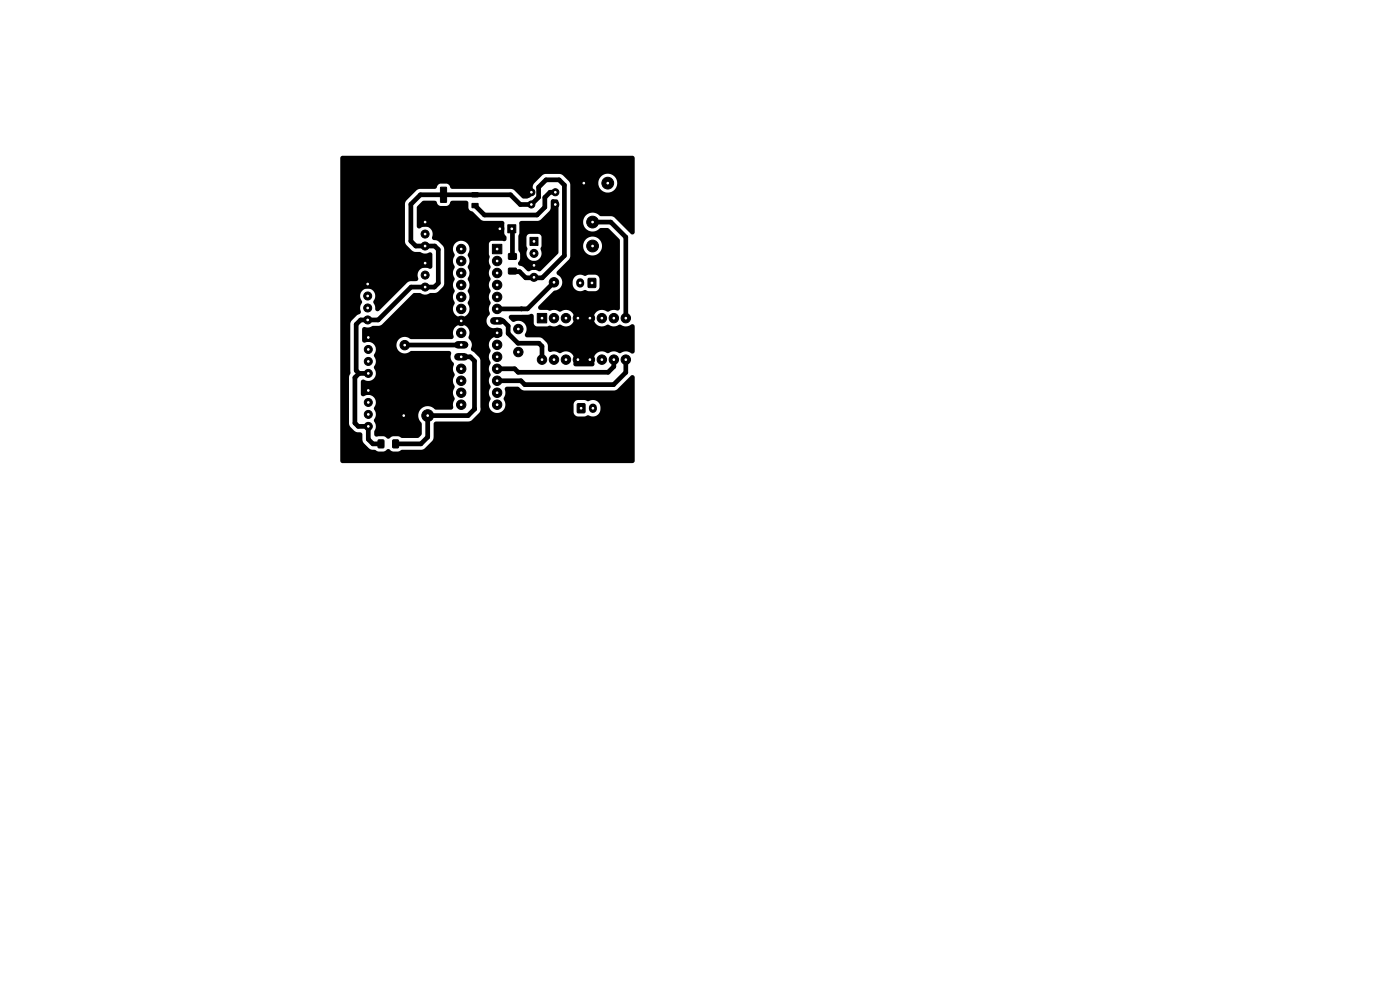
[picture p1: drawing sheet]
<svg xmlns="http://www.w3.org/2000/svg" width="297mm" height="210mm" viewBox="0 0 297 210" stroke-linecap="round" stroke-linejoin="round" font-family="sans-serif">
<g fill="#000" stroke="#000" stroke-width=".21">
<path d="M93.5 39.7l1.2 .1v3.1h-1.3zM100.1 38.6h1.3v.9h-1.3zM89.3 46.3h1.7v1.7h-1.7zM89.3 55h1.7v1.7h-1.7zM100.1 40.9h1.3v.9h-1.3zM100.1 43.2h1.3v.8h-1.3zM104.5 51.8h2v2h-2zM107.7 47.7h1.7v1.7h-1.7zM107.9 53.8h1.6v1.2h-1.6zM107.9 56.9h1.6v1.2h-1.6zM112.4 50.4h1.7v1.7h-1.7zM124.8 59.1h1.6v1.8h-1.6z"/>
<path d="M77.2 59.4h1.7v1.7h-1.7zM77.3 70.7h1.7v1.7h-1.7zM114 66.5h2v2h-2zM77.3 82h1.7v1.7h-1.7zM80.2 93.4h1.2v1.6h-1.2zM83.3 93.4h1.2v1.6h-1.2zM122.5 85.7h1.6v1.8h-1.6z"/>
<circle cx="123.9" cy="38.8" r="1.25"/>
<circle cx="128.9" cy="38.8" r="1.25"/>
<circle cx="90.2" cy="49.6" r=".85"/>
<circle cx="90.2" cy="52.2" r=".85"/>
<circle cx="90.2" cy="58.4" r=".85"/>
<circle cx="97.8" cy="55.4" r="1"/>
<circle cx="97.8" cy="57.9" r="1"/>
<circle cx="97.8" cy="52.8" r="1"/>
<circle cx="105.5" cy="57.9" r="1"/>
<circle cx="105.5" cy="55.4" r="1"/>
<circle cx="106" cy="48.5" r=".85"/>
<circle cx="112.7" cy="43.4" r=".75"/>
<circle cx="112.7" cy="40.8" r=".75"/>
<circle cx="113.3" cy="56.3" r=".85"/>
<circle cx="113.3" cy="58.8" r=".85"/>
<circle cx="113.3" cy="53.7" r=".85"/>
<circle cx="117.5" cy="59.9" r="1"/>
<circle cx="117.8" cy="43.4" r=".75"/>
<circle cx="117.8" cy="40.8" r=".75"/>
<circle cx="125.7" cy="47.1" r="1.25"/>
<circle cx="125.7" cy="52.2" r="1.25"/>
<circle cx="78" cy="62.8" r=".85"/>
<circle cx="78" cy="65.3" r=".85"/>
<circle cx="78" cy="67.9" r=".85"/>
<circle cx="78.1" cy="74.1" r=".85"/>
<circle cx="78.1" cy="79.2" r=".85"/>
<circle cx="78.1" cy="76.7" r=".85"/>
<circle cx="85.9" cy="73.2" r="1"/>
<circle cx="90.2" cy="60.9" r=".85"/>
<circle cx="97.8" cy="65.5" r="1"/>
<circle cx="97.8" cy="78.2" r="1"/>
<circle cx="97.8" cy="70.6" r="1"/>
<circle cx="97.8" cy="68.1" r="1"/>
<circle cx="97.8" cy="60.4" r="1"/>
<circle cx="97.8" cy="63" r="1"/>
<circle cx="105.5" cy="78.2" r="1"/>
<circle cx="105.5" cy="73.1" r="1"/>
<circle cx="105.5" cy="70.6" r="1"/>
<circle cx="105.5" cy="60.4" r="1"/>
<circle cx="105.5" cy="63" r="1"/>
<circle cx="105.5" cy="75.7" r="1"/>
<circle cx="105.5" cy="65.5" r="1"/>
<circle cx="110" cy="74.7" r="1"/>
<circle cx="110" cy="69.8" r="1"/>
<circle cx="115" cy="76.3" r="1"/>
<circle cx="117.5" cy="67.5" r="1"/>
<circle cx="117.5" cy="76.3" r="1"/>
<circle cx="120.1" cy="67.5" r="1"/>
<circle cx="120.1" cy="76.3" r="1"/>
<circle cx="122.6" cy="67.5" r="1"/>
<circle cx="122.6" cy="76.3" r="1"/>
<circle cx="125.1" cy="67.5" r="1"/>
<circle cx="125.1" cy="76.3" r="1"/>
<circle cx="127.7" cy="67.5" r="1"/>
<circle cx="127.7" cy="76.3" r="1"/>
<circle cx="130.2" cy="67.5" r="1"/>
<circle cx="130.2" cy="76.3" r="1"/>
<circle cx="132.8" cy="67.5" r="1"/>
<circle cx="132.8" cy="76.3" r="1"/>
<circle cx="78.1" cy="87.9" r=".85"/>
<circle cx="78.1" cy="90.4" r=".85"/>
<circle cx="78.1" cy="85.4" r=".85"/>
<circle cx="85.7" cy="88.2" r="1.25"/>
<circle cx="90.7" cy="88.2" r="1.25"/>
<circle cx="97.8" cy="80.8" r="1"/>
<circle cx="97.8" cy="83.3" r="1"/>
<circle cx="97.8" cy="85.8" r="1"/>
<circle cx="105.5" cy="85.8" r="1"/>
<circle cx="105.5" cy="83.3" r="1"/>
<circle cx="105.5" cy="80.8" r="1"/>
</g>
<path d="M123.1 59.9v.3M125.8 86.4v.3" fill="none" stroke="#000" stroke-width="1.7"/>
<path d="M97.1 75.7h1.4M97.1 73.1h1.4M104.8 68.1h1.4" fill="none" stroke="#000" stroke-width="1.6"/>
<path d="M108.6 48.5l.1 .2v5.7M108.7 57.5l.1 .1h1.4l1.3 1.3h3.5l4.7-4.7v-14.9l-1.1-1.1h-2.8l-1.5 1.5v2.1l-1.6 1.6h-2.3l-2.1-2.1h-19.1l-2 2v7.9l1 1h4l.8 .7v7.2l-.8 .8h-5l-7 7h-3.7l-.9 .9v9.8l.6 .6M117.5 59.9l-5.6 5.6h-6.4M117.8 40.8h-1.1l-1.1 1.1v2.1l-1.7 1.6h-11.1l-2-2M125.7 47.1h3.9l3.2 3.2v17.2M76.2 79.2l-.9 .9v9.6l.7 .7h2.1v2.8l1 1h1.7M76.2 79.2h1.9M97.8 75.7h2l.9 .9v10.2l-1.4 1.4h-8.6v4.5l-1.4 1.5h-5.4M98.9 73.1l-12.9 .1M105.5 68.1h1.2l1.1 1v1.6l2.1 2.1h4.4l.7 .7v2.8M130.2 76.3v1.5l-1.2 1.2h-19.1l-.7-.8h-3.7M132.8 76.3v2.7l-2.6 2.6h-18.9l-.8-.8h-5" fill="none" stroke="#000" stroke-width="1"/>
<path d="M72.3 33.2l.4-.2 61.7 .1 .3 .4v5.4h-3.8a2.01 2.01 0 0 0-2.9-1.8 2.01 2.01 0 0 0-.2 3.4 2.01 2.01 0 0 0 3.1-1.4v-.2h3.8l-.1 10.4a.57 .57 0 0 1-.4 .4 .57 .57 0 0 1-.6-.3l-3.4-3.4-.6-.1-2.2-.1a2.05 2.05 0 0 0-3-.2 2.05 2.05 0 0 0-.1 3 2.05 2.05 0 0 0 3.1-.2h1.7l2.3 2.3 .1 .3v1.2h-3.8v-.3a2.01 2.01 0 0 0-3.2-1.3 2.01 2.01 0 0 0 .3 3.4 2.01 2.01 0 0 0 2.9-1.8h3.8v8.6h-4.3v-1.6a.99 .99 0 0 0-1-.9h-1.4l-.8 .2a1.74 1.74 0 0 0-2.5 1.7 1.74 1.74 0 0 0 2.7 1.3l.6 .3h1.6a1.01 1.01 0 0 0 .8-1h4.3v4.6a.55 .55 0 0 1-.3 .5 .55 .55 0 0 1-.6-.1h-.8l-.6 .2a.71 .71 0 0 1-.9-.1 1.76 1.76 0 0 0-2.3 1.9 1.76 1.76 0 0 0 2.8 1.1h.3a2.08 2.08 0 0 0 2.4-.1 2.12 2.12 0 0 0 2.6 0l.4 .1 .2 .4-.1 5.3a.55 .55 0 0 1-.4 .4 .55 .55 0 0 1-.6-.2 2.34 2.34 0 0 0-2.1 .1l-.3-.1a2.11 2.11 0 0 0-2.3 .1 1.87 1.87 0 0 0-2.3 0 1.87 1.87 0 0 0-.5 2.4l-.2 .3-.3 .1h-3.5a.54 .54 0 0 1-.5-.3 .54 .54 0 0 1 .1-.6 1.84 1.84 0 0 0-.8-2 1.84 1.84 0 0 0-2.1 .1l-.3-.1a2.73 2.73 0 0 0-2-.2l-.2-.3-.2-1.4-1.1-1.2-.7-.1h-2.5a.64 .64 0 0 1-.5-.6 .64 .64 0 0 1 .3-.6 1.79 1.79 0 0 0-.6-2 1.79 1.79 0 0 0-2-.1l-.3-.1a1 1 0 0 1-.7-1.2l.4-.2h3.6l.4-.1a.5 .5 0 0 1 .8 .4v1.5l.5 .6h2.3l.6-.1 1.1 .1 .5-.1a.84 .84 0 0 1 1.2 0 1.77 1.77 0 0 0 2.4-1.9 1.77 1.77 0 0 0-2.9-1.1h-.3a2.38 2.38 0 0 0-2.1-.2l-.5-.2h-1.4a.5 .5 0 0 1-.4-.3 .5 .5 0 0 1 .1-.5l3.1-3.1a1.86 1.86 0 0 0 1.8-1.5 1.86 1.86 0 0 0-1-2.1l-.1-.5 2.6-2.6 .3-.8v-15.1l-.2-.7-1.4-1.3-.8-.3h-2.9l-.6 .2-1.9 2-.2 .4v1.9l-.5 .5-.7 .2h-1l-1.7-1.7-.6-.3h-12.5a1.01 1.01 0 0 1-.8-.9l-.5-.2h-1.3l-.5 .2-.3 .7-.3 .1-3.7 .2-2.4 2.3-.2 .4-.1 8.6 .4 .6 1.3 1.2 1.5 .2a2.12 2.12 0 0 0 2.2 0l.4 .2v.3v2.5a.58 .58 0 0 1-.4 .5 .58 .58 0 0 1-.6-.2 1.68 1.68 0 0 0-1.8 .6 1.68 1.68 0 0 0-.2 1.8l-.3 .4h-1.3l-.6 .3-6.1 6a.52 .52 0 0 1-.6 0 .52 .52 0 0 1-.2-.6l-.1-.5a1.04 1.04 0 0 1 0-1.5 1.63 1.63 0 0 0-1.9-2 1.63 1.63 0 0 0-.8 2.7v.3a2.1 2.1 0 0 0-.2 2l-2 1.7-.3 .6 .1 10.5-.4 1 .1 10 .2 .4 .9 .9 .8 .3a.65 .65 0 0 1 .9 .5l.1 1.5 1.5 1.5 1.1 .2 .8 .4h1l.5-.3a.59 .59 0 0 1 1.1 .1l.3 .2h1.1l.9-.4 4.5-.1 1.9-1.8 .2-.4 .1-3.2 .2-.4 7.4-.1 .5-.3 1.6-1.5 .3-.9-.1-10.2-.2-.6-1-1.1a.91 .91 0 0 1-.6-1.4v-.4l-.3-.7a.93 .93 0 0 1-.2-1.4 1.78 1.78 0 0 0-2.1-2 1.78 1.78 0 0 0-1.3 2.6l-.2 .4h-.2h-8.6a1.88 1.88 0 0 0-1.9-.3 1.88 1.88 0 0 0-1.2 1.6 1.8 1.8 0 0 0 1.1 1.6 1.8 1.8 0 0 0 2-.3l8-.1a.49 .49 0 0 1 .5 .7 1.8 1.8 0 0 0 .6 2v.3a2.08 2.08 0 0 0 .2 2.1l-.1 .2a2.03 2.03 0 0 0 .1 2.3l-.1 .3a2.03 2.03 0 0 0 .1 2.3l-.1 .2a2.06 2.06 0 0 0-.2 1.7l-.3 .3-.2 .1-3.4-.1a2.05 2.05 0 0 0-3 0 2.05 2.05 0 0 0 .2 3v2.3l-.7 .7-3.5 .1-.8-.4h-1l-.7 .4a.59 .59 0 0 1-1-.2l-.4-.2h-1a.62 .62 0 0 1-1-.4v-.6a1.85 1.85 0 0 0-.1-2.2l.1-.3a1.79 1.79 0 0 0-.1-2.3l.1-.3a1.64 1.64 0 0 0-.1-2.1 1.64 1.64 0 0 0-2.2-.2l-.4-.1-.1-.3-.1-2.8a.61 .61 0 0 1 .5-.4 .61 .61 0 0 1 .6 .2 1.66 1.66 0 0 0 1.9-.7 1.66 1.66 0 0 0-.2-2l.1-.4a1.8 1.8 0 0 0-.1-2.1l.1-.3a1.67 1.67 0 0 0-.1-2.1 1.67 1.67 0 0 0-2.1-.4l-.4-.4v-2.4a.58 .58 0 0 1 1-.4h.5l.9-.4h1.4l.4-.2 6.6-6.6 .3-.2h1.1a2.08 2.08 0 0 0 2.4 0h.9l.6-.2 1-1 .3-.6v-7.7l-.2-.4-1-1-.7-.3a.58 .58 0 0 1-.6-.8 1.66 1.66 0 0 0-.7-1.8 1.66 1.66 0 0 0-2 .2l-.4-.1-.2-.4 .1-4.2 1.3-1.2h2.4l.3 .1a1.21 1.21 0 0 0 1 1l1.4-.1 .3-.2 .4-.7 .2-.1h3.1a.51 .51 0 0 1 .5 .6v.9a1.18 1.18 0 0 0 1 .9l1.9 1.8 4.2 .1a.54 .54 0 0 1 .5 .7v1.8l.1 .4a.69 .69 0 0 1 .3 1 .69 .69 0 0 1-.9 .3h-2.1a.74 .74 0 0 0-.7 .7v2.2a.96 .96 0 0 1 0 1.1l.2 1a.88 .88 0 0 1-.1 1.3 2.28 2.28 0 0 0 .3 1.8l-.1 .2a2.03 2.03 0 0 0 .1 2.3l-.1 .3a2.03 2.03 0 0 0 .1 2.2l-.4 1.3h-4.1l-.1-.5a1.06 1.06 0 0 1 0-1.5 2.28 2.28 0 0 0-.3-1.8l.1-.2a1.98 1.98 0 0 0-.1-2.3 2.26 2.26 0 0 0 0-2.5 2.26 2.26 0 0 0 0-2.6 1.86 1.86 0 0 0 .2-2 1.86 1.86 0 0 0-1.7-1 1.85 1.85 0 0 0-1.2 3l-.1 .2a2.03 2.03 0 0 0 .1 2.3l-.1 .3a2.03 2.03 0 0 0 .1 2.3l-.1 .2a2.03 2.03 0 0 0 .1 2.3l-.1 .3a2.03 2.03 0 0 0 .1 2.2 1.86 1.86 0 0 0-.3 2 1.86 1.86 0 0 0 1.8 1.1 1.77 1.77 0 0 0 1.6-1.8h4.1v.3a1.01 1.01 0 0 1-.3 1.5 1.55 1.55 0 0 0 1.3 2.3l1.7 .1 .1 .3 .1 .8a.58 .58 0 0 1-.3 .7 .58 .58 0 0 1-.7-.1 1.83 1.83 0 0 0-1.7 1 1.83 1.83 0 0 0 .2 2l-.1 .3a2.03 2.03 0 0 0 .1 2.2l-.1 .3a2.03 2.03 0 0 0 .1 2.3l-.1 .2a2.03 2.03 0 0 0 .1 2.3l-.1 .3a2.03 2.03 0 0 0 .1 2.3 1.86 1.86 0 0 0-.2 2 1.86 1.86 0 0 0 1.7 1 1.85 1.85 0 0 0 1.2-3l.1-.3a3 3 0 0 0 .2-2l.5-.3h2.3l.8 .7 .7 .1h18.9l.7-.3 2.7-2.7a.5 .5 0 0 1 .6-.2 .5 .5 0 0 1 .4 .5v6.7h-7.3a1.73 1.73 0 0 0-.8-1.7 1.73 1.73 0 0 0-1.9 0l-.6-.2-1.5-.1a.99 .99 0 0 0-.9 1v1.7l.4 .7 .5 .2h1.3l1-.3a1.62 1.62 0 0 0 2.5-1.3h7.3v10.9l-.3 .5h-61.7l-.3-.1-.2-.4v-64.2zM110.3 47l.3-.1h3.4l.7-.3 2-2 .1-.4v-1.5a.56 .56 0 0 1 .9-.4 .59 .59 0 0 1 .8 .5v10.8l-.1 .1h-3.5v-.2a1.26 1.26 0 0 1 0-1.4v-1.8a.74 .74 0 0 0-.7-.7h-1.8a.74 .74 0 0 0-.7 .7v1.8l.2 .7a1.65 1.65 0 0 0 .3 2.2 1.65 1.65 0 0 0 2.2-.1l.3-.4 .2-.8h3.5l-3.6 3.7-.4 .2a2.04 2.04 0 0 0-2.2 0l-.4-.2-1-.9a.72 .72 0 0 1-.8-.5 .72 .72 0 0 1 .3-.8v-1.4l-.3-.8v-2.9l.2-.7-.1-2.1z" fill="#000"/>
<g fill="#fff" stroke="#fff" stroke-width=".21">
<circle cx="117.5" cy="59.9" r=".18"/>
<circle cx="85.9" cy="73.2" r=".17"/>
<circle cx="125.6" cy="60" r=".17"/>
<circle cx="123.1" cy="60" r=".17"/>
<circle cx="90.2" cy="47.1" r=".18"/>
<circle cx="90.2" cy="49.6" r=".18"/>
<circle cx="90.2" cy="52.2" r=".18"/>
<circle cx="78.1" cy="71.6" r=".18"/>
<circle cx="78.1" cy="74.1" r=".18"/>
<circle cx="78.1" cy="76.7" r=".18"/>
<circle cx="78.1" cy="79.2" r=".18"/>
<circle cx="112.7" cy="43.4" r=".18"/>
<circle cx="117.8" cy="43.4" r=".18"/>
<circle cx="117.8" cy="40.8" r=".17"/>
<circle cx="112.7" cy="40.8" r=".17"/>
<circle cx="113.3" cy="51.2" r=".17"/>
<circle cx="113.3" cy="53.7" r=".17"/>
<circle cx="113.3" cy="56.3" r=".17"/>
<circle cx="113.3" cy="58.8" r=".17"/>
<circle cx="90.2" cy="55.8" r=".18"/>
<circle cx="90.2" cy="58.4" r=".18"/>
<circle cx="90.2" cy="60.9" r=".18"/>
<circle cx="78" cy="60.3" r=".17"/>
<circle cx="78" cy="62.8" r=".17"/>
<circle cx="78" cy="65.3" r=".17"/>
<circle cx="78" cy="67.9" r=".17"/>
<circle cx="125.7" cy="52.2" r=".18"/>
<circle cx="125.7" cy="47.1" r=".18"/>
<circle cx="105.5" cy="52.8" r=".17"/>
<circle cx="105.5" cy="55.4" r=".17"/>
<circle cx="105.5" cy="57.9" r=".17"/>
<circle cx="105.5" cy="60.4" r=".17"/>
<circle cx="105.5" cy="63" r=".17"/>
<circle cx="105.5" cy="65.5" r=".17"/>
<circle cx="105.5" cy="68.1" r=".17"/>
<circle cx="105.5" cy="70.6" r=".17"/>
<circle cx="105.5" cy="73.1" r=".17"/>
<circle cx="105.5" cy="75.7" r=".17"/>
<circle cx="105.5" cy="78.2" r=".17"/>
<circle cx="105.5" cy="80.8" r=".17"/>
<circle cx="105.5" cy="83.3" r=".17"/>
<circle cx="105.5" cy="85.8" r=".17"/>
<circle cx="97.8" cy="85.8" r=".17"/>
<circle cx="97.8" cy="83.3" r=".17"/>
<circle cx="97.8" cy="80.8" r=".17"/>
<circle cx="97.8" cy="78.2" r=".17"/>
<circle cx="97.8" cy="75.7" r=".17"/>
<circle cx="97.8" cy="73.1" r=".17"/>
<circle cx="97.8" cy="70.6" r=".17"/>
<circle cx="97.8" cy="68.1" r=".17"/>
<circle cx="97.8" cy="65.5" r=".17"/>
<circle cx="97.8" cy="63" r=".17"/>
<circle cx="97.8" cy="60.4" r=".17"/>
<circle cx="97.8" cy="57.9" r=".17"/>
<circle cx="97.8" cy="55.4" r=".17"/>
<circle cx="97.8" cy="52.8" r=".17"/>
<circle cx="108.6" cy="48.5" r=".17"/>
<circle cx="106" cy="48.5" r=".17"/>
<circle cx="123.3" cy="86.6" r=".17"/>
<circle cx="125.8" cy="86.6" r=".17"/>
<circle cx="78.1" cy="82.8" r=".18"/>
<circle cx="78.1" cy="85.4" r=".18"/>
<circle cx="78.1" cy="87.9" r=".18"/>
<circle cx="78.1" cy="90.4" r=".18"/>
<circle cx="115" cy="67.5" r=".17"/>
<circle cx="117.5" cy="67.5" r=".17"/>
<circle cx="120.1" cy="67.5" r=".17"/>
<circle cx="122.6" cy="67.5" r=".17"/>
<circle cx="125.1" cy="67.5" r=".17"/>
<circle cx="127.7" cy="67.5" r=".17"/>
<circle cx="130.2" cy="67.5" r=".17"/>
<circle cx="132.8" cy="67.5" r=".17"/>
<circle cx="132.8" cy="76.3" r=".17"/>
<circle cx="130.2" cy="76.3" r=".17"/>
<circle cx="127.7" cy="76.3" r=".17"/>
<circle cx="125.1" cy="76.3" r=".17"/>
<circle cx="122.6" cy="76.3" r=".17"/>
<circle cx="120.1" cy="76.3" r=".17"/>
<circle cx="117.5" cy="76.3" r=".17"/>
<circle cx="115" cy="76.3" r=".17"/>
<circle cx="90.7" cy="88.2" r=".18"/>
<circle cx="85.7" cy="88.2" r=".18"/>
<circle cx="110" cy="74.7" r=".17"/>
<circle cx="110" cy="69.8" r=".17"/>
<circle cx="123.9" cy="38.9" r=".17"/>
<circle cx="128.9" cy="38.9" r=".17"/>
</g>
</svg>
